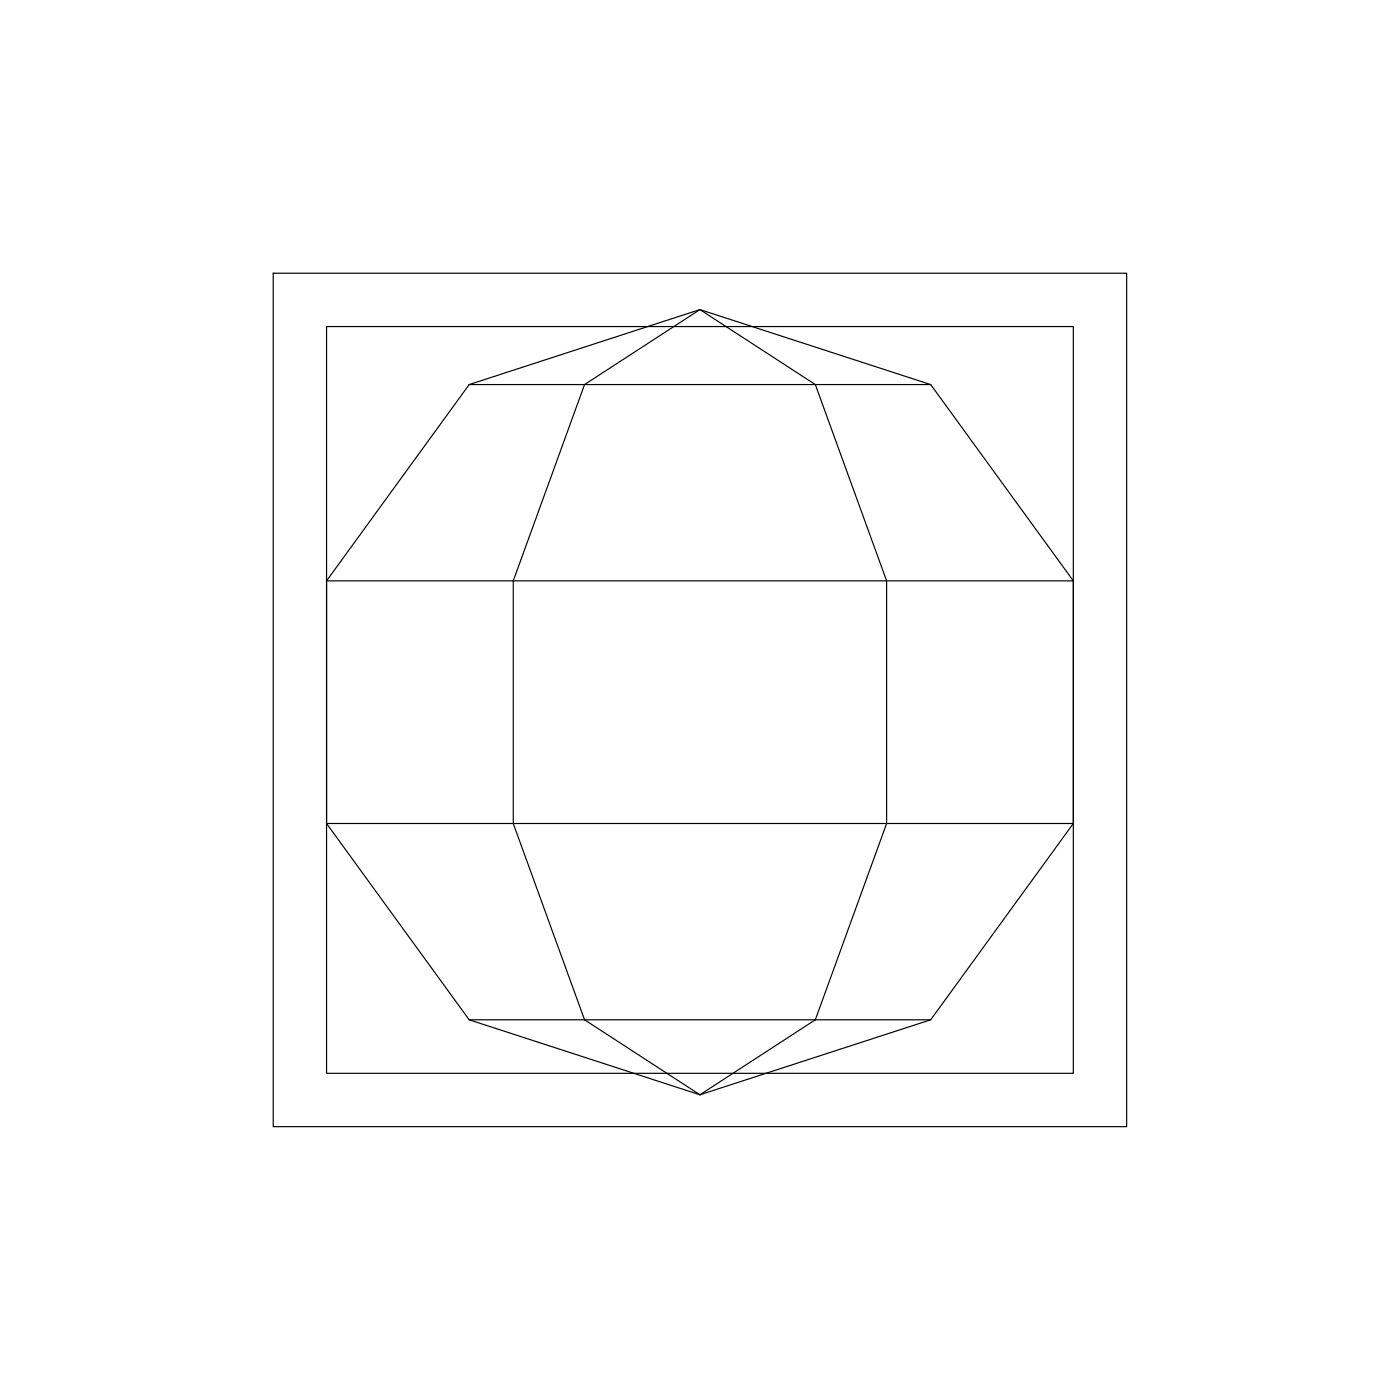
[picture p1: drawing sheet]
<svg xmlns="http://www.w3.org/2000/svg" width="100mm" height="100mm" viewBox="0 0 100 100" stroke-linecap="round" stroke-linejoin="round" font-family="sans-serif">
<g fill="none" stroke="#000" stroke-width=".08">
<path d="M19.5 19.5h61v61h-61zM23.3 23.3h53.4v53.4h-53.4zM33.5 27.5h33M33.5 27.5l-10.2 14M50 22.1l-8.2 5.4-5.1 14v17.3l5.1 14 8.2 5.4M50 22.1l8.2 5.4 5.1 14v17.3l-5.1 14-8.2 5.4M50 22.1l-16.5 5.4M50 22.1l16.5 5.4M66.5 27.5l10.2 14M23.3 41.5h53.4M23.3 58.8l10.2 14M23.3 58.8h53.4"/>
<path d="M23.3 41.5v17.3M76.7 41.5v17.3M76.7 58.8l-10.2 14M33.5 72.8h33M33.5 72.8l16.5 5.4M66.5 72.8l-16.5 5.4"/>
</g>
</svg>
